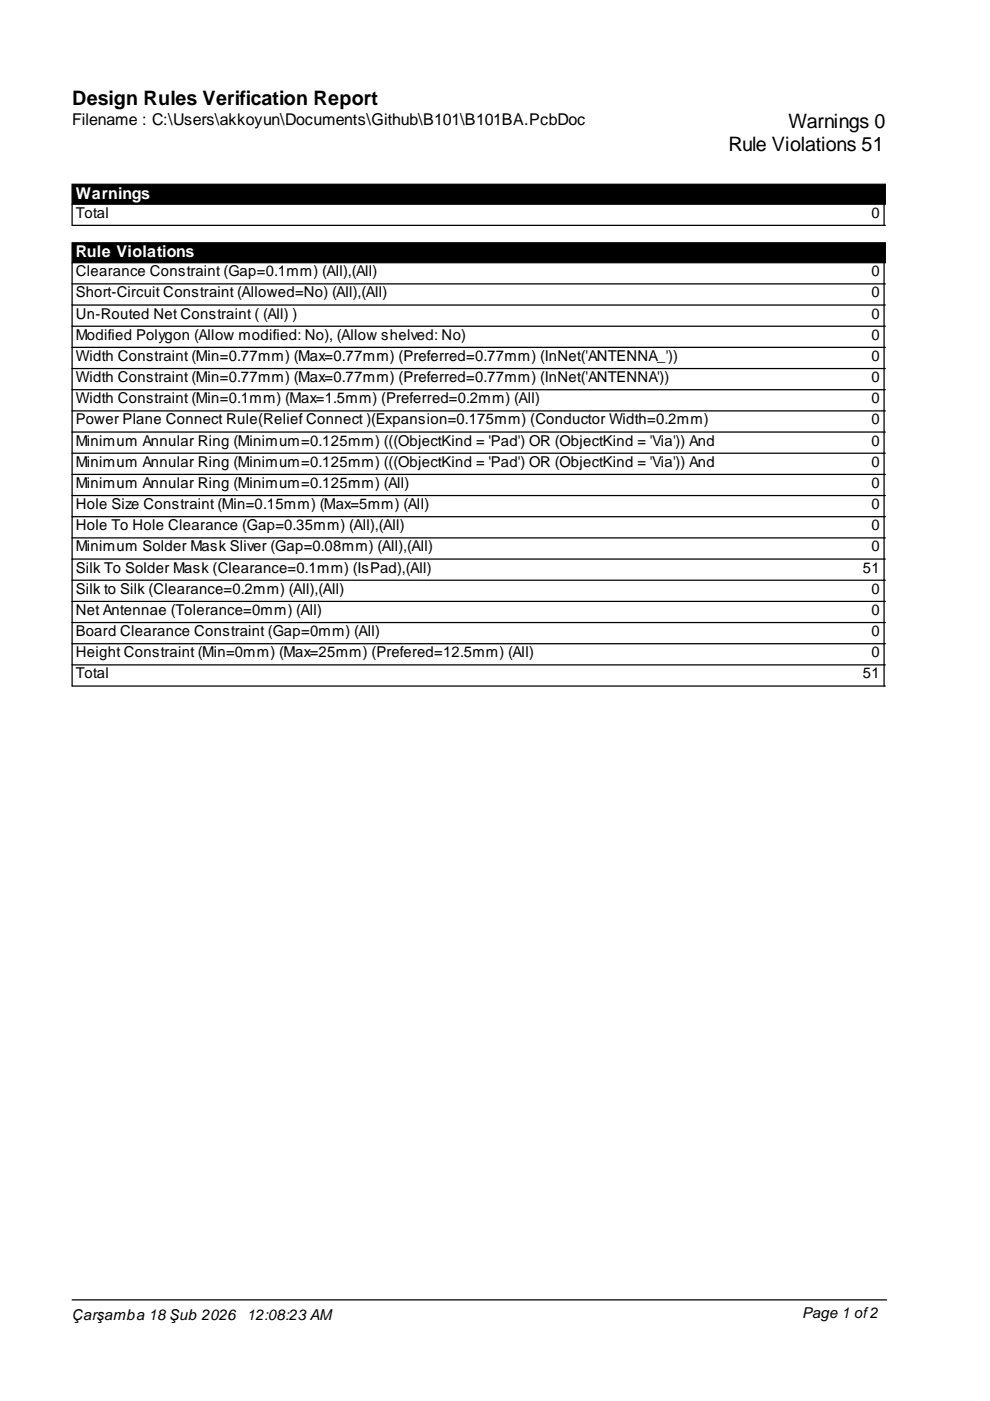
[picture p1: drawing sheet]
<svg xmlns="http://www.w3.org/2000/svg" width="210mm" height="297mm" viewBox="0 0 210 297" stroke-linecap="round" stroke-linejoin="round" font-family="sans-serif">
<defs><g id="words">
<g font-size="4.2">
<text x="15.3" y="22.3">Design Rules Verification Report</text>
<text x="167.1" y="27.1">Warnings 0</text>
<text x="154.5" y="32.1">Rule Violations 51</text>
</g>
<text font-size="3.4" x="15.3" y="26.6">Filename : C:\Users\akkoyun\Documents\Github\B101\B101BA.PcbDoc</text>
<g font-size="3.4" fill="#fff">
<text x="16.1" y="42.2">Warnings</text>
<text x="16.1" y="54.6">Rule Violations</text>
</g>
<g font-size="3.2">
<text x="16.1" y="46.2">Total</text>
<text x="184.8" y="46.2">0</text>
<text x="16.1" y="58.6">Clearance Constraint (Gap=0.1mm) (All),(All)</text>
<text x="184.8" y="58.6">0</text>
<text x="16.1" y="63.1">Short-Circuit Constraint (Allowed=No) (All),(All)</text>
<text x="184.8" y="63.1">0</text>
<text x="16.1" y="67.5">Un-Routed Net Constraint ( (All) )</text>
<text x="184.8" y="67.5">0</text>
<text x="16.1" y="72">Modified Polygon (Allow modified: No), (Allow shelved: No)</text>
<text x="16.1" y="76.5">Width Constraint (Min=0.77mm) (Max=0.77mm) (Preferred=0.77mm) (InNet('ANTENNA_'))</text>
<text x="184.8" y="72">0</text>
<text x="184.8" y="76.5">0</text>
<text x="16.1" y="81">Width Constraint (Min=0.77mm) (Max=0.77mm) (Preferred=0.77mm) (InNet('ANTENNA'))</text>
<text x="184.8" y="81">0</text>
<text x="16.1" y="85.5">Width Constraint (Min=0.1mm) (Max=1.5mm) (Preferred=0.2mm) (All)</text>
<text x="16.1" y="90">Power Plane Connect Rule(Relief Connect )(Expansion=0.175mm) (Conductor Width=0.2mm)</text>
<text x="184.8" y="85.5">0</text>
<text x="184.8" y="90">0</text>
<text x="16.1" y="94.5">Minimum Annular Ring (Minimum=0.125mm) (((ObjectKind = 'Pad') OR (ObjectKind = 'Via')) And</text>
<text x="184.8" y="94.5">0</text>
<text x="16.1" y="99">Minimum Annular Ring (Minimum=0.125mm) (((ObjectKind = 'Pad') OR (ObjectKind = 'Via')) And</text>
<text x="184.8" y="99">0</text>
<text x="16.1" y="103.4">Minimum Annular Ring (Minimum=0.125mm) (All)</text>
<text x="16.1" y="107.9">Hole Size Constraint (Min=0.15mm) (Max=5mm) (All)</text>
<text x="184.8" y="103.4">0</text>
<text x="184.8" y="107.9">0</text>
<text x="16.1" y="112.4">Hole To Hole Clearance (Gap=0.35mm) (All),(All)</text>
<text x="184.8" y="112.4">0</text>
<text x="16.1" y="116.9">Minimum Solder Mask Sliver (Gap=0.08mm) (All),(All)</text>
<text x="184.8" y="116.9">0</text>
<text x="16.1" y="121.4">Silk To Solder Mask (Clearance=0.1mm) (IsPad),(All)</text>
<text x="16.1" y="125.9">Silk to Silk (Clearance=0.2mm) (All),(All)</text>
<text x="183" y="121.4">51</text>
<text x="184.8" y="125.9">0</text>
<text x="16.1" y="130.4">Net Antennae (Tolerance=0mm) (All)</text>
<text x="184.8" y="130.4">0</text>
<text x="16.1" y="134.9">Board Clearance Constraint (Gap=0mm) (All)</text>
<text x="184.8" y="134.9">0</text>
<text x="16.1" y="139.3">Height Constraint (Min=0mm) (Max=25mm) (Prefered=12.5mm) (All)</text>
<text x="16.1" y="143.8">Total</text>
<text x="183" y="143.8">51</text>
<text x="184.8" y="139.3">0</text>
<text x="15.3" y="279.8">Çarşamba 18 Şub 2026</text>
<text x="52.4" y="279.8">12:08:23 AM</text>
<text x="170" y="279.5">Page 1 of2</text>
</g>
</g></defs>
<path d="M15.3 39.1h172.4v4.2h-172.4zM15.3 51.5h172.4v4.2h-172.4z" fill="#000" stroke="#000" stroke-width=".27"/>
<g fill="none" stroke="#000" stroke-width=".27">
<path d="M15.3 43.3v4.5h172.4M15.3 55.7v89.8h172.4M187.4 43.3v4.5M187.4 55.7v89.8M15.3 60.2h172.4M15.3 64.7h172.4M15.3 69.2h172.4M15.3 73.7h172.4M15.3 78.1h172.4M15.3 82.6h172.4M15.3 87.1h172.4M15.3 91.6h172.4"/>
<path d="M15.3 96.1h172.4M15.3 100.6h172.4M15.3 105.1h172.4M15.3 109.6h172.4M15.3 114h172.4M15.3 118.5h172.4M15.3 123h172.4M15.3 127.5h172.4M15.3 132h172.4M15.3 136.5h172.4M15.3 141h172.4M15.3 275.6h172.7"/>
</g>
<use href="#words"/>
</svg>
